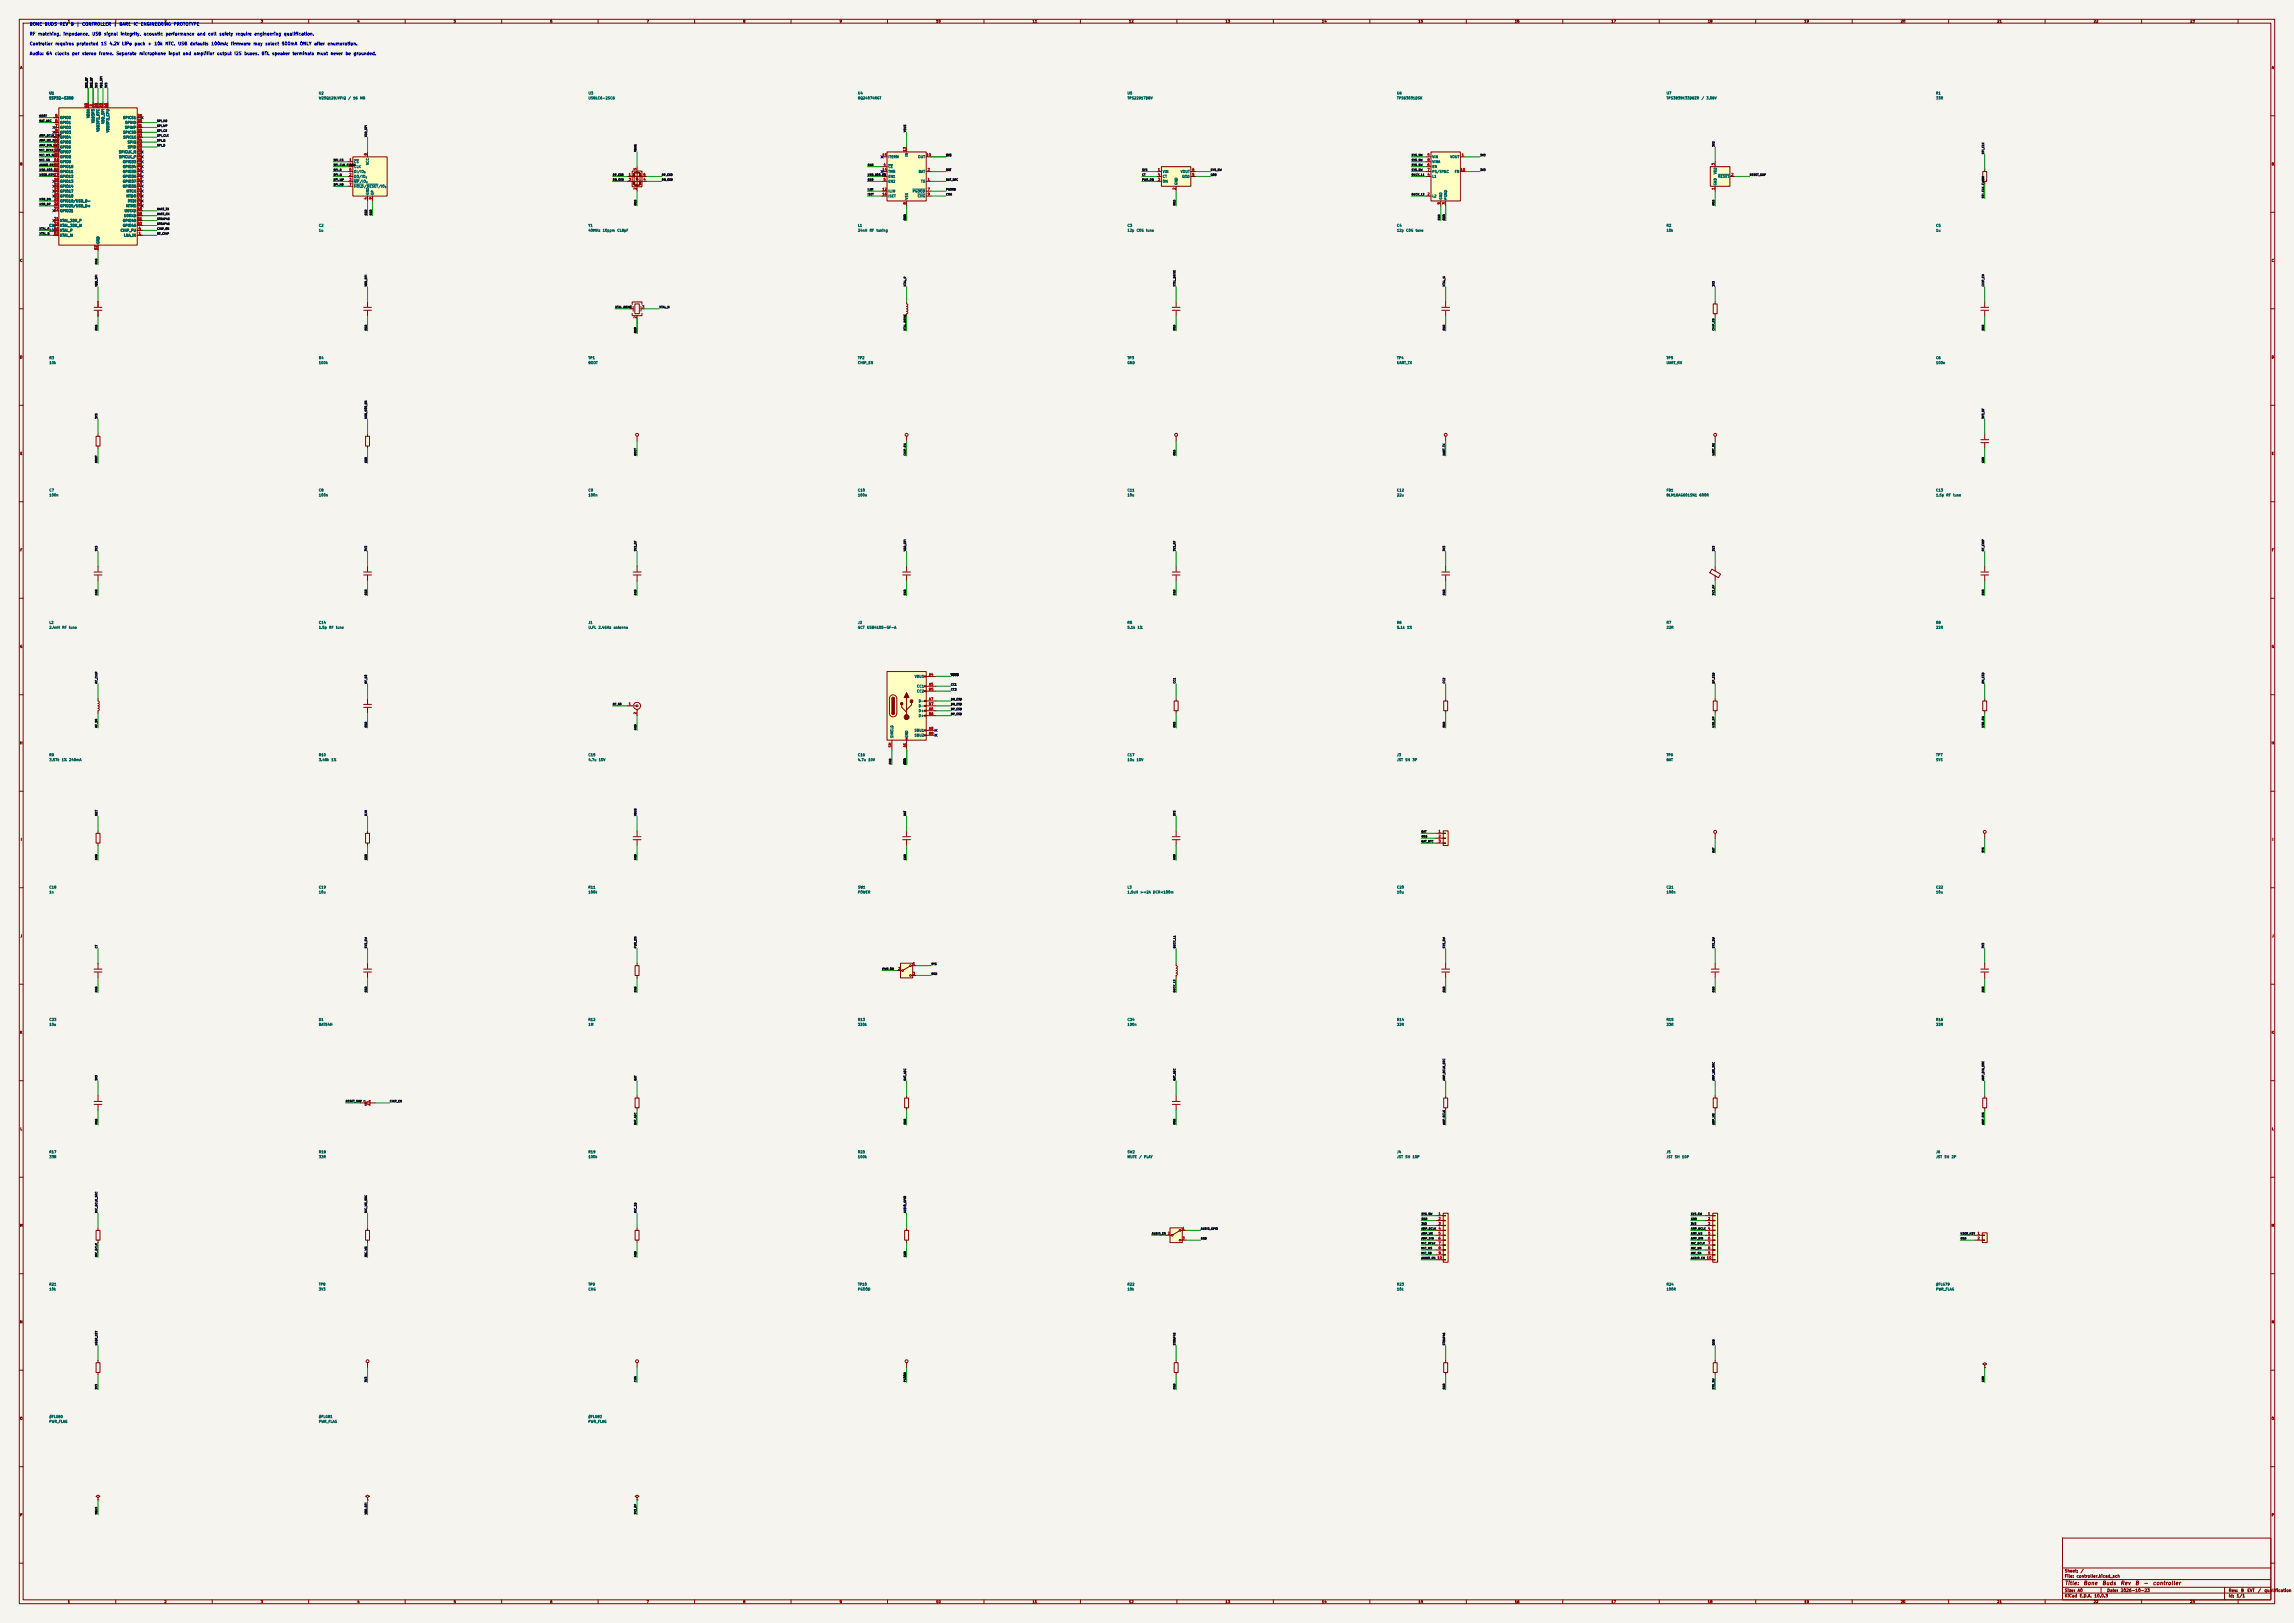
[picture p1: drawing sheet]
<svg xmlns="http://www.w3.org/2000/svg" width="1189mm" height="841mm" viewBox="0 0 1189 841" stroke-linecap="round" stroke-linejoin="round" font-family="sans-serif">
<defs><g id="words">
<g font-size="2" fill="#840000">
<text x="1070" y="822">Title:</text>
<text x="1080" y="822">Bone</text>
<text x="1089" y="822">Buds</text>
<text x="1099" y="822">Rev</text>
<text x="1106" y="822">B</text>
<text x="1111" y="822">-</text>
<text x="1116" y="822">controller</text>
</g>
<g font-size="1.6" fill="#0000c2">
<text x="15" y="14">BONE BUDS REV B | CONTROLLER | BARE IC ENGINEERING PROTOTYPE</text>
<text x="15" y="19">RF matching, impedance, USB signal integrity, acoustic performance and cell safety require engineering qualification.</text>
<text x="15" y="24">Controller requires protected 1S 4.2V LiPo pack + 10k NTC. USB defaults 100mA; firmware may select 500mA ONLY after enumeration.</text>
<text x="15" y="29">Audio: 64 clocks per stereo frame. Separate microphone input and amplifier output I2S buses. BTL speaker terminals must never be grounded.</text>
</g>
<g font-size="1.5" fill="#840000">
<text x="1070" y="815">Sheet:</text>
<text x="1078" y="815">/</text>
<text x="1070" y="818">File:</text>
<text x="1076" y="818">controller.kicad_sch</text>
<text x="1070" y="825">Size:</text>
<text x="1077" y="825">A0</text>
<text x="1092" y="825">Date:</text>
<text x="1099" y="825">2026-10-23</text>
<text x="1155" y="825">Rev:</text>
<text x="1161" y="825">B</text>
<text x="1165" y="825">EVT</text>
<text x="1170" y="825">/</text>
<text x="1173" y="825">qualification</text>
<text x="1070" y="828">KiCad</text>
<text x="1078" y="828">E.D.A.</text>
<text x="1085" y="828">10.0.3</text>
<text x="1155" y="828">Id:</text>
<text x="1159" y="828">1/1</text>
</g>
<g font-size="1.3" fill="#840000">
<text x="35" y="12">1</text>
<text x="85" y="12">2</text>
<text x="135" y="12">3</text>
<text x="185" y="12">4</text>
<text x="235" y="12">5</text>
<text x="285" y="12">6</text>
<text x="335" y="12">7</text>
<text x="385" y="12">8</text>
<text x="435" y="12">9</text>
<text x="485" y="12">10</text>
<text x="535" y="12">11</text>
<text x="585" y="12">12</text>
<text x="635" y="12">13</text>
<text x="685" y="12">14</text>
<text x="735" y="12">15</text>
<text x="785" y="12">16</text>
<text x="835" y="12">17</text>
<text x="885" y="12">18</text>
<text x="935" y="12">19</text>
<text x="985" y="12">20</text>
<text x="1035" y="12">21</text>
<text x="1085" y="12">22</text>
<text x="1135" y="12">23</text>
<text x="10" y="36">A</text>
<text x="1177" y="36">A</text>
<text x="10" y="86">B</text>
<text x="1177" y="86">B</text>
<text x="10" y="136">C</text>
<text x="1177" y="136">C</text>
<text x="10" y="186">D</text>
<text x="1177" y="186">D</text>
<text x="10" y="236">E</text>
<text x="1177" y="236">E</text>
<text x="10" y="286">F</text>
<text x="1177" y="286">F</text>
<text x="10" y="336">G</text>
<text x="1177" y="336">G</text>
<text x="10" y="386">H</text>
<text x="1177" y="386">H</text>
<text x="11" y="436">I</text>
<text x="1178" y="436">I</text>
<text x="10" y="486">J</text>
<text x="1177" y="486">J</text>
<text x="10" y="536">K</text>
<text x="1177" y="536">K</text>
<text x="10" y="586">L</text>
<text x="1177" y="586">L</text>
<text x="10" y="636">M</text>
<text x="1177" y="636">M</text>
<text x="10" y="686">N</text>
<text x="1177" y="686">N</text>
<text x="10" y="736">O</text>
<text x="1177" y="736">O</text>
<text x="10" y="786">P</text>
<text x="1177" y="786">P</text>
<text x="35" y="831">1</text>
<text x="85" y="831">2</text>
<text x="135" y="831">3</text>
<text x="185" y="831">4</text>
<text x="235" y="831">5</text>
<text x="285" y="831">6</text>
<text x="335" y="831">7</text>
<text x="385" y="831">8</text>
<text x="435" y="831">9</text>
<text x="485" y="831">10</text>
<text x="535" y="831">11</text>
<text x="585" y="831">12</text>
<text x="635" y="831">13</text>
<text x="685" y="831">14</text>
<text x="735" y="831">15</text>
<text x="785" y="831">16</text>
<text x="835" y="831">17</text>
<text x="885" y="831">18</text>
<text x="935" y="831">19</text>
<text x="985" y="831">20</text>
<text x="1035" y="831">21</text>
<text x="1085" y="831">22</text>
<text x="1135" y="831">23</text>
</g>
<g font-size="1.3" fill="#006464">
<text x="25" y="49">U1</text>
<text x="25" y="52">ESP32-S3R8</text>
<text x="165" y="49">U2</text>
<text x="165" y="52">W25Q128JVPIQ</text>
<text x="180" y="52">/</text>
<text x="183" y="52">16</text>
<text x="186" y="52">MB</text>
<text x="305" y="52">USBLC6-2SC6</text>
<text x="305" y="49">U3</text>
<text x="445" y="49">U4</text>
<text x="445" y="52">BQ24074RGT</text>
<text x="584" y="49">U5</text>
<text x="584" y="52">TPS22917DBV</text>
<text x="724" y="52">TPS63031DSK</text>
<text x="724" y="49">U6</text>
<text x="864" y="49">U7</text>
<text x="864" y="52">TPS3839K33DBZR</text>
<text x="882" y="52">/</text>
<text x="884" y="52">3.08V</text>
<text x="1003" y="49">R1</text>
<text x="1003" y="52">33R</text>
<text x="31" y="62">GPIO0</text>
<text x="31" y="64">GPIO1</text>
<text x="47" y="61" transform="rotate(-90 47 61)">VDDA</text>
<text x="49" y="64" transform="rotate(-90 49 64)">VDD3P3</text>
<text x="54" y="64" transform="rotate(-90 54 64)">VDD_SPI</text>
<text x="64" y="62">SPICS1</text>
<text x="65" y="64">SPIHD</text>
<text x="31" y="67">GPIO2</text>
<text x="31" y="70">GPIO3</text>
<text x="52" y="68" transform="rotate(-90 52 68)">VDD3P3_RTC</text>
<text x="57" y="69" transform="rotate(-90 57 69)">VDD3P3_CPU</text>
<text x="64" y="70">SPICS0</text>
<text x="65" y="67">SPIWP</text>
<text x="31" y="72">GPIO4</text>
<text x="31" y="75">GPIO5</text>
<text x="31" y="77">GPIO6</text>
<text x="64" y="72">SPICLK</text>
<text x="66" y="75">SPIQ</text>
<text x="66" y="77">SPID</text>
<text x="31" y="80">GPIO7</text>
<text x="31" y="82">GPIO8</text>
<text x="61" y="80">SPICLK_N</text>
<text x="62" y="82">SPICLK_P</text>
<text x="460" y="82">ITERM</text>
<text x="471" y="81" transform="rotate(-90 471 81)">IN</text>
<text x="476" y="82">OUT</text>
<text x="742" y="82">VIN</text>
<text x="751" y="82">VOUT</text>
<text x="31" y="85">GPIO9</text>
<text x="31" y="87">GPIO10</text>
<text x="31" y="90">GPIO11</text>
<text x="64" y="85">GPIO33</text>
<text x="64" y="87">GPIO34</text>
<text x="64" y="90">GPIO35</text>
<text x="183" y="85">CS</text>
<text x="183" y="90">DI/IO</text>
<text x="183" y="87">CLK</text>
<text x="191" y="86" transform="rotate(-90 191 86)">VCC</text>
<text x="460" y="87">CE</text>
<text x="460" y="90">TMR</text>
<text x="476" y="90">BAT</text>
<text x="602" y="90">VIN</text>
<text x="612" y="90">VOUT</text>
<text x="742" y="87">EN</text>
<text x="742" y="90">PS/SYNC</text>
<text x="742" y="85">VINA</text>
<text x="754" y="90">FB</text>
<text x="31" y="92">GPIO12</text>
<text x="31" y="95">GPIO13</text>
<text x="64" y="92">GPIO36</text>
<text x="64" y="95">GPIO37</text>
<text x="183" y="92">DO/IO</text>
<text x="183" y="95">WP/IO</text>
<text x="460" y="95">EN2</text>
<text x="460" y="92">EN1</text>
<text x="477" y="95">TS</text>
<text x="602" y="95">ON</text>
<text x="602" y="92">CT</text>
<text x="613" y="92">QOD</text>
<text x="742" y="92">L1</text>
<text x="890" y="90" transform="rotate(-90 890 90)">VDD</text>
<text x="890" y="92">RESET</text>
<text x="31" y="97">GPIO14</text>
<text x="31" y="100">GPIO17</text>
<text x="64" y="97">GPIO38</text>
<text x="65" y="100">MTCK</text>
<text x="183" y="97">HOLD/RESET/IO</text>
<text x="191" y="101" transform="rotate(-90 191 101)">GND</text>
<text x="194" y="101" transform="rotate(-90 194 101)">EP</text>
<text x="460" y="100">ILIM</text>
<text x="473" y="100">PGOOD</text>
<text x="611" y="96" transform="rotate(-90 611 96)">GND</text>
<text x="890" y="96" transform="rotate(-90 890 96)">GND</text>
<text x="31" y="103">GPIO18</text>
<text x="31" y="105">GPIO19/USB_D-</text>
<text x="31" y="108">GPIO20/USB_D+</text>
<text x="65" y="108">MTMS</text>
<text x="65" y="103">MTDO</text>
<text x="66" y="105">MTDI</text>
<text x="460" y="103">ISET</text>
<text x="471" y="104" transform="rotate(-90 471 104)">VSS</text>
<text x="475" y="103">CHG</text>
<text x="742" y="103">L2</text>
<text x="748" y="104" transform="rotate(-90 748 104)">GND</text>
<text x="750" y="104" transform="rotate(-90 750 104)">PGND</text>
<text x="31" y="110">GPIO21</text>
<text x="64" y="113">U0RXD</text>
<text x="64" y="110">U0TXD</text>
<text x="25" y="118">C1</text>
<text x="31" y="115">XTAL_32K_P</text>
<text x="31" y="118">XTAL_32K_N</text>
<text x="64" y="115">GPIO45</text>
<text x="64" y="118">GPIO46</text>
<text x="165" y="118">C2</text>
<text x="305" y="118">Y1</text>
<text x="445" y="118">L1</text>
<text x="584" y="118">C3</text>
<text x="724" y="118">C4</text>
<text x="864" y="118">R2</text>
<text x="1003" y="118">C5</text>
<text x="25" y="120">100n</text>
<text x="31" y="123">XTAL_N</text>
<text x="31" y="120">XTAL_P</text>
<text x="62" y="120">CHIP_PU</text>
<text x="64" y="123">LNA_IN</text>
<text x="165" y="120">1u</text>
<text x="305" y="120">40MHz</text>
<text x="312" y="120">10ppm</text>
<text x="320" y="120">CL8pF</text>
<text x="445" y="120">24nH</text>
<text x="451" y="120">RF</text>
<text x="454" y="120">tuning</text>
<text x="584" y="120">12p</text>
<text x="589" y="120">C0G</text>
<text x="594" y="120">tune</text>
<text x="724" y="120">12p</text>
<text x="729" y="120">C0G</text>
<text x="734" y="120">tune</text>
<text x="864" y="120">10k</text>
<text x="1003" y="120">1u</text>
<text x="52" y="126" transform="rotate(-90 52 126)">GND</text>
<text x="25" y="186">R3</text>
<text x="25" y="189">10k</text>
<text x="165" y="186">R4</text>
<text x="165" y="189">100k</text>
<text x="305" y="186">TP1</text>
<text x="305" y="189">BOOT</text>
<text x="445" y="186">TP2</text>
<text x="445" y="189">CHIP_EN</text>
<text x="584" y="186">TP3</text>
<text x="584" y="189">GND</text>
<text x="724" y="186">TP4</text>
<text x="724" y="189">UART_TX</text>
<text x="864" y="186">TP5</text>
<text x="864" y="189">UART_RX</text>
<text x="1003" y="186">C6</text>
<text x="1003" y="189">100n</text>
<text x="25" y="255">C7</text>
<text x="25" y="258">100n</text>
<text x="165" y="255">C8</text>
<text x="165" y="258">100n</text>
<text x="305" y="255">C9</text>
<text x="305" y="258">100n</text>
<text x="445" y="258">100n</text>
<text x="445" y="255">C10</text>
<text x="584" y="255">C11</text>
<text x="584" y="258">10u</text>
<text x="724" y="255">C12</text>
<text x="724" y="258">22u</text>
<text x="864" y="255">FB1</text>
<text x="864" y="258">BLM18AG601SN1</text>
<text x="881" y="258">600R</text>
<text x="1003" y="258">1.5p</text>
<text x="1003" y="255">C13</text>
<text x="1009" y="258">RF</text>
<text x="1012" y="258">tune</text>
<text x="25" y="324">L2</text>
<text x="165" y="324">C14</text>
<text x="305" y="324">J1</text>
<text x="445" y="324">J2</text>
<text x="584" y="324">R5</text>
<text x="724" y="324">R6</text>
<text x="864" y="324">R7</text>
<text x="1003" y="324">R8</text>
<text x="25" y="326">2.4nH</text>
<text x="32" y="326">RF</text>
<text x="36" y="326">tune</text>
<text x="165" y="326">1.5p</text>
<text x="170" y="326">RF</text>
<text x="174" y="326">tune</text>
<text x="305" y="326">U.FL</text>
<text x="310" y="326">2.4GHz</text>
<text x="318" y="326">antenna</text>
<text x="445" y="326">GCT</text>
<text x="449" y="326">USB4105-GF-A</text>
<text x="584" y="326">5.1k</text>
<text x="589" y="326">1%</text>
<text x="724" y="326">5.1k</text>
<text x="729" y="326">1%</text>
<text x="864" y="326">22R</text>
<text x="1003" y="326">22R</text>
<text x="474" y="351">VBUS</text>
<text x="475" y="357">CC1</text>
<text x="475" y="359">CC2</text>
<text x="476" y="364">D-</text>
<text x="476" y="369">D+</text>
<text x="476" y="372">D+</text>
<text x="476" y="367">D-</text>
<text x="463" y="383" transform="rotate(-90 463 383)">SHIELD</text>
<text x="471" y="383" transform="rotate(-90 471 383)">GND</text>
<text x="474" y="379">SBU1</text>
<text x="474" y="382">SBU2</text>
<text x="25" y="392">R9</text>
<text x="25" y="395">3.57k</text>
<text x="32" y="395">1%</text>
<text x="36" y="395">249mA</text>
<text x="165" y="395">3.48k</text>
<text x="165" y="392">R10</text>
<text x="172" y="395">1%</text>
<text x="305" y="392">C15</text>
<text x="305" y="395">4.7u</text>
<text x="310" y="395">10V</text>
<text x="445" y="392">C16</text>
<text x="445" y="395">4.7u</text>
<text x="450" y="395">10V</text>
<text x="584" y="392">C17</text>
<text x="584" y="395">10u</text>
<text x="589" y="395">10V</text>
<text x="724" y="392">J3</text>
<text x="724" y="395">JST</text>
<text x="728" y="395">SH</text>
<text x="732" y="395">3P</text>
<text x="864" y="392">TP6</text>
<text x="864" y="395">BAT</text>
<text x="1003" y="392">TP7</text>
<text x="1003" y="395">SYS</text>
<text x="25" y="461">C18</text>
<text x="165" y="461">C19</text>
<text x="305" y="461">R11</text>
<text x="445" y="461">SW1</text>
<text x="584" y="461">L3</text>
<text x="724" y="461">C20</text>
<text x="864" y="461">C21</text>
<text x="1003" y="461">C22</text>
<text x="25" y="463">1n</text>
<text x="165" y="463">10u</text>
<text x="305" y="463">100k</text>
<text x="445" y="463">POWER</text>
<text x="584" y="463">1.5uH</text>
<text x="591" y="463">&gt;=2A</text>
<text x="597" y="463">DCR&lt;100m</text>
<text x="724" y="463">10u</text>
<text x="864" y="463">100n</text>
<text x="1003" y="463">10u</text>
<text x="25" y="529">C23</text>
<text x="25" y="532">10u</text>
<text x="165" y="529">D1</text>
<text x="165" y="532">BAT54H</text>
<text x="305" y="532">1M</text>
<text x="305" y="529">R12</text>
<text x="445" y="529">R13</text>
<text x="445" y="532">330k</text>
<text x="584" y="532">100n</text>
<text x="584" y="529">C24</text>
<text x="724" y="529">R14</text>
<text x="724" y="532">33R</text>
<text x="864" y="529">R15</text>
<text x="864" y="532">33R</text>
<text x="1003" y="529">R16</text>
<text x="1003" y="532">33R</text>
<text x="25" y="598">R17</text>
<text x="165" y="598">R18</text>
<text x="305" y="598">R19</text>
<text x="445" y="598">R20</text>
<text x="584" y="598">SW2</text>
<text x="724" y="598">J4</text>
<text x="864" y="598">J5</text>
<text x="1003" y="598">J6</text>
<text x="25" y="600">33R</text>
<text x="165" y="600">33R</text>
<text x="305" y="600">100k</text>
<text x="445" y="600">100k</text>
<text x="584" y="600">MUTE</text>
<text x="590" y="600">/</text>
<text x="593" y="600">PLAY</text>
<text x="724" y="600">JST</text>
<text x="728" y="600">SH</text>
<text x="732" y="600">10P</text>
<text x="864" y="600">JST</text>
<text x="868" y="600">SH</text>
<text x="872" y="600">10P</text>
<text x="1003" y="600">JST</text>
<text x="1008" y="600">SH</text>
<text x="1011" y="600">2P</text>
<text x="25" y="669">10k</text>
<text x="25" y="666">R21</text>
<text x="165" y="666">TP8</text>
<text x="165" y="669">3V3</text>
<text x="305" y="666">TP9</text>
<text x="305" y="669">CHG</text>
<text x="445" y="666">TP10</text>
<text x="445" y="669">PGOOD</text>
<text x="584" y="669">10k</text>
<text x="584" y="666">R22</text>
<text x="724" y="669">10k</text>
<text x="724" y="666">R23</text>
<text x="864" y="669">100R</text>
<text x="864" y="666">R24</text>
<text x="1003" y="666">#FLG79</text>
<text x="1003" y="669">PWR_FLAG</text>
<text x="25" y="735">#FLG80</text>
<text x="25" y="738">PWR_FLAG</text>
<text x="165" y="735">#FLG81</text>
<text x="165" y="738">PWR_FLAG</text>
<text x="305" y="735">#FLG82</text>
<text x="305" y="738">PWR_FLAG</text>
</g>
<g font-size="1.3" fill="#a90000">
<text x="46" y="56" transform="rotate(-90 46 56)">55</text>
<text x="48" y="55" transform="rotate(-90 48 55)">2</text>
<text x="51" y="56" transform="rotate(-90 51 56)">20</text>
<text x="53" y="56" transform="rotate(-90 53 56)">29</text>
<text x="56" y="56" transform="rotate(-90 56 56)">46</text>
<text x="29" y="61">5</text>
<text x="29" y="63">6</text>
<text x="71" y="61">28</text>
<text x="71" y="63">30</text>
<text x="29" y="66">7</text>
<text x="29" y="69">8</text>
<text x="29" y="71">9</text>
<text x="71" y="66">31</text>
<text x="71" y="69">32</text>
<text x="71" y="71">33</text>
<text x="28" y="74">10</text>
<text x="28" y="76">11</text>
<text x="71" y="74">34</text>
<text x="71" y="76">35</text>
<text x="28" y="79">12</text>
<text x="28" y="81">13</text>
<text x="28" y="84">14</text>
<text x="71" y="79">36</text>
<text x="71" y="81">37</text>
<text x="71" y="84">38</text>
<text x="181" y="84">1</text>
<text x="190" y="81" transform="rotate(-90 190 81)">8</text>
<text x="457" y="81">15</text>
<text x="470" y="79" transform="rotate(-90 470 79)">13</text>
<text x="480" y="81">10</text>
<text x="740" y="81">5</text>
<text x="740" y="84">8</text>
<text x="757" y="81">1</text>
<text x="28" y="86">15</text>
<text x="28" y="89">16</text>
<text x="71" y="86">39</text>
<text x="71" y="89">40</text>
<text x="181" y="89">5</text>
<text x="181" y="86">6</text>
<text x="330" y="88" transform="rotate(-90 330 88)">5</text>
<text x="457" y="89">14</text>
<text x="458" y="86">4</text>
<text x="481" y="89">2</text>
<text x="600" y="89">1</text>
<text x="618" y="89">6</text>
<text x="740" y="86">6</text>
<text x="740" y="89">7</text>
<text x="757" y="89">10</text>
<text x="889" y="86" transform="rotate(-90 889 86)">3</text>
<text x="28" y="91">17</text>
<text x="28" y="94">18</text>
<text x="71" y="91">41</text>
<text x="71" y="94">42</text>
<text x="181" y="91">2</text>
<text x="181" y="94">3</text>
<text x="326" y="91">1</text>
<text x="326" y="94">3</text>
<text x="333" y="94">4</text>
<text x="333" y="91">6</text>
<text x="458" y="94">5</text>
<text x="458" y="91">6</text>
<text x="481" y="94">1</text>
<text x="600" y="94">3</text>
<text x="600" y="91">4</text>
<text x="618" y="91">5</text>
<text x="740" y="91">4</text>
<text x="897" y="91">2</text>
<text x="28" y="96">19</text>
<text x="28" y="99">23</text>
<text x="28" y="102">24</text>
<text x="71" y="102">45</text>
<text x="71" y="96">43</text>
<text x="71" y="99">44</text>
<text x="181" y="96">7</text>
<text x="330" y="98" transform="rotate(-90 330 98)">2</text>
<text x="457" y="99">12</text>
<text x="457" y="102">16</text>
<text x="481" y="99">7</text>
<text x="481" y="102">9</text>
<text x="610" y="98" transform="rotate(-90 610 98)">2</text>
<text x="740" y="102">2</text>
<text x="889" y="98" transform="rotate(-90 889 98)">1</text>
<text x="28" y="104">25</text>
<text x="28" y="107">26</text>
<text x="71" y="104">47</text>
<text x="71" y="107">48</text>
<text x="190" y="104" transform="rotate(-90 190 104)">4</text>
<text x="193" y="104" transform="rotate(-90 193 104)">9</text>
<text x="470" y="106" transform="rotate(-90 470 106)">8</text>
<text x="747" y="106" transform="rotate(-90 747 106)">9</text>
<text x="749" y="106" transform="rotate(-90 749 106)">3</text>
<text x="28" y="109">27</text>
<text x="71" y="109">49</text>
<text x="71" y="112">50</text>
<text x="28" y="114">21</text>
<text x="28" y="117">22</text>
<text x="28" y="119">54</text>
<text x="71" y="114">51</text>
<text x="71" y="117">52</text>
<text x="72" y="119">4</text>
<text x="28" y="122">53</text>
<text x="72" y="122">1</text>
<text x="51" y="130" transform="rotate(-90 51 130)">57</text>
<text x="326" y="160">1</text>
<text x="333" y="160">3</text>
<text x="330" y="165" transform="rotate(-90 330 165)">2</text>
<text x="481" y="350">A4</text>
<text x="481" y="358">B5</text>
<text x="481" y="356">A5</text>
<text x="326" y="366">1</text>
<text x="481" y="366">B7</text>
<text x="481" y="363">A7</text>
<text x="330" y="370" transform="rotate(-90 330 370)">2</text>
<text x="481" y="371">B6</text>
<text x="481" y="368">A6</text>
<text x="481" y="381">B8</text>
<text x="481" y="378">A8</text>
<text x="462" y="387" transform="rotate(-90 462 387)">SH</text>
<text x="470" y="387" transform="rotate(-90 470 387)">A1</text>
<text x="745" y="432">1</text>
<text x="745" y="434">2</text>
<text x="745" y="437">3</text>
<text x="465" y="503">2</text>
<text x="473" y="500">1</text>
<text x="473" y="505">3</text>
<text x="745" y="630">1</text>
<text x="885" y="630">1</text>
<text x="745" y="632">2</text>
<text x="745" y="635">3</text>
<text x="885" y="632">2</text>
<text x="885" y="635">3</text>
<text x="605" y="640">2</text>
<text x="613" y="638">1</text>
<text x="745" y="638">4</text>
<text x="745" y="640">5</text>
<text x="885" y="638">4</text>
<text x="885" y="640">5</text>
<text x="1025" y="640">1</text>
<text x="613" y="643">3</text>
<text x="745" y="643">6</text>
<text x="745" y="645">7</text>
<text x="745" y="648">8</text>
<text x="885" y="643">6</text>
<text x="885" y="645">7</text>
<text x="885" y="648">8</text>
<text x="1025" y="643">2</text>
<text x="745" y="653">10</text>
<text x="745" y="650">9</text>
<text x="885" y="653">10</text>
<text x="885" y="650">9</text>
</g>
<g font-size="1" fill="#0f0f0f">
<text x="46" y="46" transform="rotate(-90 46 46)">3V3_RF</text>
<text x="48" y="46" transform="rotate(-90 48 46)">3V3_RF</text>
<text x="51" y="46" transform="rotate(-90 51 46)">3V3</text>
<text x="53" y="46" transform="rotate(-90 53 46)">VDD_SPI</text>
<text x="56" y="46" transform="rotate(-90 56 46)">3V3</text>
<text x="20" y="61">BOOT</text>
<text x="20" y="63">BAT_ADC</text>
<text x="81" y="63">SPI_HD</text>
<text x="81" y="66">SPI_WP</text>
<text x="20" y="71">AMP_BCLK_SRC</text>
<text x="81" y="68">SPI_CS</text>
<text x="81" y="71">SPI_CLK</text>
<text x="190" y="71" transform="rotate(-90 190 71)">VDD_SPI</text>
<text x="470" y="69" transform="rotate(-90 470 69)">VBUS</text>
<text x="20" y="74">AMP_WS_SRC</text>
<text x="20" y="76">AMP_DIN_SRC</text>
<text x="81" y="74">SPI_Q</text>
<text x="81" y="76">SPI_D</text>
<text x="889" y="76" transform="rotate(-90 889 76)">3V3</text>
<text x="20" y="84">MIC_SD</text>
<text x="20" y="79">MIC_BCLK_SRC</text>
<text x="20" y="81">MIC_WS_SRC</text>
<text x="173" y="84">SPI_CS</text>
<text x="330" y="79" transform="rotate(-90 330 79)">VBUS</text>
<text x="490" y="81">SYS</text>
<text x="732" y="84">SYS_SW</text>
<text x="732" y="81">SYS_SW</text>
<text x="767" y="81">3V3</text>
<text x="1029" y="80" transform="rotate(-90 1029 80)">SPI_CLK</text>
<text x="20" y="86">AUDIO_GPIO</text>
<text x="20" y="89">USB_500_EN</text>
<text x="173" y="89">SPI_D</text>
<text x="173" y="86">SPI_CLK_FLASH</text>
<text x="450" y="86">GND</text>
<text x="490" y="89">BAT</text>
<text x="592" y="89">SYS</text>
<text x="627" y="89">SYS_SW</text>
<text x="732" y="89">SYS_SW</text>
<text x="732" y="86">SYS_SW</text>
<text x="767" y="89">3V3</text>
<text x="20" y="91">USER_KEY</text>
<text x="173" y="91">SPI_Q</text>
<text x="173" y="94">SPI_WP</text>
<text x="317" y="91">DP_ESD</text>
<text x="317" y="94">DN_ESD</text>
<text x="343" y="94">DN_ESD</text>
<text x="343" y="91">DP_ESD</text>
<text x="450" y="94">GND</text>
<text x="450" y="91">USB_500_EN</text>
<text x="490" y="94">BAT_NTC</text>
<text x="592" y="91">CT</text>
<text x="592" y="94">PWR_ON</text>
<text x="627" y="91">QOD</text>
<text x="732" y="91">BUCK_L1</text>
<text x="907" y="91">RESET_SUP</text>
<text x="173" y="96">SPI_HD</text>
<text x="450" y="99">ILIM</text>
<text x="450" y="102">ISET</text>
<text x="490" y="99">PGOOD</text>
<text x="490" y="102">CHG</text>
<text x="732" y="102">BUCK_L2</text>
<text x="20" y="104">USB_DN</text>
<text x="20" y="107">USB_DP</text>
<text x="330" y="107" transform="rotate(-90 330 107)">GND</text>
<text x="610" y="107" transform="rotate(-90 610 107)">GND</text>
<text x="889" y="107" transform="rotate(-90 889 107)">GND</text>
<text x="1029" y="103" transform="rotate(-90 1029 103)">SPI_CLK_FLASH</text>
<text x="81" y="109">UART_TX</text>
<text x="81" y="112">UART_RX</text>
<text x="190" y="112" transform="rotate(-90 190 112)">GND</text>
<text x="193" y="112" transform="rotate(-90 193 112)">GND</text>
<text x="20" y="119">XTAL_P</text>
<text x="81" y="114">STRAP45</text>
<text x="81" y="119">CHIP_EN</text>
<text x="81" y="117">STRAP46</text>
<text x="470" y="114" transform="rotate(-90 470 114)">GND</text>
<text x="747" y="114" transform="rotate(-90 747 114)">GND</text>
<text x="749" y="114" transform="rotate(-90 749 114)">GND</text>
<text x="20" y="122">XTAL_N</text>
<text x="81" y="122">RF_CHIP</text>
<text x="51" y="137" transform="rotate(-90 51 137)">GND</text>
<text x="51" y="149" transform="rotate(-90 51 149)">VDD_SPI</text>
<text x="190" y="149" transform="rotate(-90 190 149)">VDD_SPI</text>
<text x="470" y="149" transform="rotate(-90 470 149)">XTAL_P</text>
<text x="610" y="149" transform="rotate(-90 610 149)">XTAL_DRIVE</text>
<text x="749" y="149" transform="rotate(-90 749 149)">XTAL_N</text>
<text x="889" y="149" transform="rotate(-90 889 149)">3V3</text>
<text x="1029" y="149" transform="rotate(-90 1029 149)">CHIP_EN</text>
<text x="319" y="160">XTAL_DRIVE</text>
<text x="342" y="160">XTAL_N</text>
<text x="51" y="171" transform="rotate(-90 51 171)">GND</text>
<text x="190" y="171" transform="rotate(-90 190 171)">GND</text>
<text x="330" y="173" transform="rotate(-90 330 173)">GND</text>
<text x="470" y="171" transform="rotate(-90 470 171)">XTAL_DRIVE</text>
<text x="610" y="171" transform="rotate(-90 610 171)">GND</text>
<text x="749" y="171" transform="rotate(-90 749 171)">GND</text>
<text x="889" y="171" transform="rotate(-90 889 171)">CHIP_EN</text>
<text x="1029" y="171" transform="rotate(-90 1029 171)">GND</text>
<text x="51" y="217" transform="rotate(-90 51 217)">3V3</text>
<text x="190" y="217" transform="rotate(-90 190 217)">USB_500_EN</text>
<text x="1029" y="217" transform="rotate(-90 1029 217)">3V3_RF</text>
<text x="330" y="236" transform="rotate(-90 330 236)">BOOT</text>
<text x="470" y="236" transform="rotate(-90 470 236)">CHIP_EN</text>
<text x="610" y="236" transform="rotate(-90 610 236)">GND</text>
<text x="749" y="236" transform="rotate(-90 749 236)">UART_TX</text>
<text x="889" y="236" transform="rotate(-90 889 236)">UART_RX</text>
<text x="51" y="240" transform="rotate(-90 51 240)">BOOT</text>
<text x="190" y="240" transform="rotate(-90 190 240)">GND</text>
<text x="1029" y="240" transform="rotate(-90 1029 240)">GND</text>
<text x="51" y="286" transform="rotate(-90 51 286)">3V3</text>
<text x="190" y="286" transform="rotate(-90 190 286)">3V3</text>
<text x="330" y="286" transform="rotate(-90 330 286)">3V3_RF</text>
<text x="470" y="286" transform="rotate(-90 470 286)">VDD_SPI</text>
<text x="610" y="286" transform="rotate(-90 610 286)">3V3_RF</text>
<text x="749" y="286" transform="rotate(-90 749 286)">3V3</text>
<text x="889" y="286" transform="rotate(-90 889 286)">3V3</text>
<text x="1029" y="286" transform="rotate(-90 1029 286)">RF_CHIP</text>
<text x="51" y="309" transform="rotate(-90 51 309)">GND</text>
<text x="190" y="309" transform="rotate(-90 190 309)">GND</text>
<text x="330" y="309" transform="rotate(-90 330 309)">GND</text>
<text x="470" y="309" transform="rotate(-90 470 309)">GND</text>
<text x="610" y="309" transform="rotate(-90 610 309)">GND</text>
<text x="749" y="309" transform="rotate(-90 749 309)">GND</text>
<text x="889" y="309" transform="rotate(-90 889 309)">3V3_RF</text>
<text x="1029" y="309" transform="rotate(-90 1029 309)">GND</text>
<text x="493" y="350">VBUS</text>
<text x="51" y="354" transform="rotate(-90 51 354)">RF_CHIP</text>
<text x="190" y="354" transform="rotate(-90 190 354)">RF_50</text>
<text x="493" y="356">CC1</text>
<text x="493" y="358">CC2</text>
<text x="610" y="354" transform="rotate(-90 610 354)">CC1</text>
<text x="749" y="354" transform="rotate(-90 749 354)">CC2</text>
<text x="889" y="354" transform="rotate(-90 889 354)">DP_ESD</text>
<text x="1029" y="354" transform="rotate(-90 1029 354)">DN_ESD</text>
<text x="317" y="366">RF_50</text>
<text x="493" y="363">DN_ESD</text>
<text x="493" y="366">DN_ESD</text>
<text x="493" y="368">DP_ESD</text>
<text x="493" y="371">DP_ESD</text>
<text x="51" y="377" transform="rotate(-90 51 377)">RF_50</text>
<text x="190" y="377" transform="rotate(-90 190 377)">GND</text>
<text x="610" y="377" transform="rotate(-90 610 377)">GND</text>
<text x="749" y="377" transform="rotate(-90 749 377)">GND</text>
<text x="889" y="377" transform="rotate(-90 889 377)">USB_DP</text>
<text x="1029" y="377" transform="rotate(-90 1029 377)">USB_DN</text>
<text x="330" y="378" transform="rotate(-90 330 378)">GND</text>
<text x="462" y="396" transform="rotate(-90 462 396)">GND</text>
<text x="470" y="396" transform="rotate(-90 470 396)">GND</text>
<text x="51" y="423" transform="rotate(-90 51 423)">ISET</text>
<text x="190" y="423" transform="rotate(-90 190 423)">ILIM</text>
<text x="330" y="423" transform="rotate(-90 330 423)">VBUS</text>
<text x="470" y="423" transform="rotate(-90 470 423)">BAT</text>
<text x="610" y="423" transform="rotate(-90 610 423)">SYS</text>
<text x="737" y="432">BAT</text>
<text x="737" y="434">GND</text>
<text x="737" y="437">BAT_NTC</text>
<text x="889" y="442" transform="rotate(-90 889 442)">BAT</text>
<text x="1029" y="442" transform="rotate(-90 1029 442)">SYS</text>
<text x="51" y="446" transform="rotate(-90 51 446)">GND</text>
<text x="190" y="446" transform="rotate(-90 190 446)">GND</text>
<text x="330" y="446" transform="rotate(-90 330 446)">GND</text>
<text x="470" y="446" transform="rotate(-90 470 446)">GND</text>
<text x="610" y="446" transform="rotate(-90 610 446)">GND</text>
<text x="51" y="491" transform="rotate(-90 51 491)">CT</text>
<text x="190" y="491" transform="rotate(-90 190 491)">SYS_SW</text>
<text x="330" y="491" transform="rotate(-90 330 491)">PWR_ON</text>
<text x="610" y="491" transform="rotate(-90 610 491)">BUCK_L1</text>
<text x="749" y="491" transform="rotate(-90 749 491)">SYS_SW</text>
<text x="889" y="491" transform="rotate(-90 889 491)">SYS_SW</text>
<text x="1029" y="491" transform="rotate(-90 1029 491)">3V3</text>
<text x="457" y="503">PWR_ON</text>
<text x="483" y="500">SYS</text>
<text x="483" y="505">GND</text>
<text x="51" y="514" transform="rotate(-90 51 514)">GND</text>
<text x="190" y="514" transform="rotate(-90 190 514)">GND</text>
<text x="330" y="514" transform="rotate(-90 330 514)">GND</text>
<text x="610" y="514" transform="rotate(-90 610 514)">BUCK_L2</text>
<text x="749" y="514" transform="rotate(-90 749 514)">GND</text>
<text x="889" y="514" transform="rotate(-90 889 514)">GND</text>
<text x="1029" y="514" transform="rotate(-90 1029 514)">GND</text>
<text x="51" y="560" transform="rotate(-90 51 560)">3V3</text>
<text x="330" y="560" transform="rotate(-90 330 560)">BAT</text>
<text x="470" y="560" transform="rotate(-90 470 560)">BAT_ADC</text>
<text x="610" y="560" transform="rotate(-90 610 560)">BAT_ADC</text>
<text x="749" y="560" transform="rotate(-90 749 560)">AMP_BCLK_SRC</text>
<text x="889" y="560" transform="rotate(-90 889 560)">AMP_WS_SRC</text>
<text x="1029" y="560" transform="rotate(-90 1029 560)">AMP_DIN_SRC</text>
<text x="179" y="571">RESET_SUP</text>
<text x="202" y="571">CHIP_EN</text>
<text x="51" y="583" transform="rotate(-90 51 583)">GND</text>
<text x="330" y="583" transform="rotate(-90 330 583)">BAT_ADC</text>
<text x="470" y="583" transform="rotate(-90 470 583)">GND</text>
<text x="610" y="583" transform="rotate(-90 610 583)">GND</text>
<text x="749" y="583" transform="rotate(-90 749 583)">AMP_BCLK</text>
<text x="889" y="583" transform="rotate(-90 889 583)">AMP_WS</text>
<text x="1029" y="583" transform="rotate(-90 1029 583)">AMP_DIN</text>
<text x="51" y="629" transform="rotate(-90 51 629)">MIC_BCLK_SRC</text>
<text x="190" y="629" transform="rotate(-90 190 629)">MIC_WS_SRC</text>
<text x="330" y="629" transform="rotate(-90 330 629)">MIC_SD</text>
<text x="470" y="629" transform="rotate(-90 470 629)">AUDIO_GPIO</text>
<text x="737" y="630">SYS_SW</text>
<text x="876" y="630">SYS_SW</text>
<text x="737" y="632">GND</text>
<text x="737" y="635">3V3</text>
<text x="876" y="632">GND</text>
<text x="876" y="635">3V3</text>
<text x="597" y="640">AUDIO_EN</text>
<text x="622" y="637">AUDIO_GPIO</text>
<text x="737" y="637">AMP_BCLK</text>
<text x="737" y="640">AMP_WS</text>
<text x="876" y="637">AMP_BCLK</text>
<text x="876" y="640">AMP_WS</text>
<text x="1016" y="640">USER_KEY</text>
<text x="622" y="643">GND</text>
<text x="737" y="643">AMP_DIN</text>
<text x="737" y="645">MIC_BCLK</text>
<text x="737" y="648">MIC_WS</text>
<text x="876" y="643">AMP_DIN</text>
<text x="876" y="645">MIC_BCLK</text>
<text x="876" y="648">MIC_WS</text>
<text x="1016" y="643">GND</text>
<text x="51" y="652" transform="rotate(-90 51 652)">MIC_BCLK</text>
<text x="190" y="652" transform="rotate(-90 190 652)">MIC_WS</text>
<text x="330" y="652" transform="rotate(-90 330 652)">GND</text>
<text x="470" y="652" transform="rotate(-90 470 652)">GND</text>
<text x="737" y="650">MIC_SD</text>
<text x="737" y="653">AUDIO_EN</text>
<text x="876" y="653">AUDIO_EN</text>
<text x="876" y="650">MIC_SD</text>
<text x="51" y="697" transform="rotate(-90 51 697)">USER_KEY</text>
<text x="610" y="697" transform="rotate(-90 610 697)">STRAP45</text>
<text x="749" y="697" transform="rotate(-90 749 697)">STRAP46</text>
<text x="889" y="697" transform="rotate(-90 889 697)">QOD</text>
<text x="190" y="716" transform="rotate(-90 190 716)">3V3</text>
<text x="330" y="716" transform="rotate(-90 330 716)">CHG</text>
<text x="470" y="716" transform="rotate(-90 470 716)">PGOOD</text>
<text x="1029" y="716" transform="rotate(-90 1029 716)">GND</text>
<text x="51" y="720" transform="rotate(-90 51 720)">3V3</text>
<text x="610" y="720" transform="rotate(-90 610 720)">GND</text>
<text x="749" y="720" transform="rotate(-90 749 720)">GND</text>
<text x="889" y="720" transform="rotate(-90 889 720)">SYS_SW</text>
<text x="51" y="785" transform="rotate(-90 51 785)">VBUS</text>
<text x="190" y="785" transform="rotate(-90 190 785)">VDD_SPI</text>
<text x="330" y="785" transform="rotate(-90 330 785)">3V3_RF</text>
</g>
<g font-size=".8" fill="#006464">
<text x="189" y="90">0</text>
<text x="189" y="92">1</text>
<text x="190" y="95">2</text>
<text x="200" y="98">3</text>
</g>
</g></defs>
<path d="M0 0h1189v841h-1189z" fill="#f5f4ef" stroke="#f5f4ef" stroke-width=".52"/>
<g fill="none" stroke="#840000" stroke-width=".52">
<path d="M10 10h1169v821h-1169zM12 12h1165v817h-1165zM60 10v2M110 10v2M160 10v2M210 10v2M260 10v2M310 10v2M360 10v2M410 10v2M460 10v2M510 10v2"/>
<path d="M560 10v2M610 10v2M660 10v2M710 10v2M760 10v2M810 10v2M860 10v2M910 10v2M960 10v2M1010 10v2M1060 10v2M1110 10v2"/>
<path d="M1160 10v2M10 60h2M1177 60h2M10 110h2M1177 110h2M10 160h2M1177 160h2M10 210h2M1177 210h2M889 226v3M10 260h2M1177 260h2"/>
<path d="M10 310h2M1177 310h2M10 360h2M1177 360h2M10 410h2M1177 410h2M10 460h2M1177 460h2M10 510h2M1177 510h2M10 560h2M1177 560h2"/>
<path d="M10 610h2M1177 610h2M10 660h2M1177 660h2M10 710h2M1177 710h2M10 760h2M1177 760h2M1069 797h108v32h-108zM10 810h2M1069 818h108M1069 812h108"/>
<path d="M1177 810h2M60 829v2M110 829v2M160 829v2M210 829v2M260 829v2M310 829v2M360 829v2M410 829v2M460 829v2M510 829v2M560 829v2"/>
<path d="M610 829v2M660 829v2M710 829v2M760 829v2M810 829v2M860 829v2M910 829v2M960 829v2M1010 829v2M1060 829v2M1069 825h108M1069 822h108"/>
<path d="M1089 822v3M1110 829v2M1153 822v7M1160 829v2"/>
<circle cx="889" cy="225" r=".8"/>
</g>
<path d="M460 348h20v36h-20z" fill="#ffffc2"/>
<g fill="none" stroke="#840000" stroke-width=".52">
<path d="M328 158v-2h5v2M328 159v2M329 157h2v6h-2zM332 159v2M326 160h2M328 162v2h5v-2M330 164v1M332 160h2M330 226v3M749 226v3M328 296h4M328 298h4"/>
<path d="M330 293v3M330 298v3M1027 296h4M1027 298h4M1029 293v3M1029 298v3M460 348h20v36h-20zM479 350h1v1h-1zM479 355h1v1h-1zM479 358h1h-1zM480 351h5M480 356h5"/>
<path d="M480 358h5M462 361l2-1 1 2v8l-2 1h-1l-1-1v-8zM462 362l1-1 1 1M462 370h1h1M467 365v2l3 2M470 361v11M472 364v1l-2 3M479 363h1h-1zM479 366h1h-1zM479 368h1v1h-1zM479 371h1h-1zM479 378h1v1h-1z"/>
<path d="M480 368h5M480 363h5M480 378h5M480 371h5M480 366h5M462 384v5M470 383v1zM470 384v5M479 381h1h-1zM480 381h5M468 434h4M468 435h4"/>
<path d="M470 431v2M470 435v3M1029 432v2M190 499v3M889 499v3M188 502h5M188 504h5M190 504v3M887 502h4M887 504h4M889 504v3M49 571h4"/>
<path d="M49 572h4M51 568v2M51 573v2"/>
<circle cx="330" cy="225" r=".8"/>
<circle cx="749" cy="225" r=".8"/>
<circle cx="1029" cy="431" r=".8"/>
</g>
<g fill="#840000" stroke="#840000" stroke-width=".52">
<path d="M462 362h2v8h-2z"/>
<path d="M462 362h2h-2z"/>
<path d="M462 370h2h-1z"/>
<path d="M470 359l1 2h-2z"/>
<path d="M472 363h1v1h-1z"/>
<circle cx="467" cy="365" r=".6"/>
<circle cx="470" cy="372" r="1.3"/>
</g>
<path d="M886 86h11v11h-11z" fill="#ffffc2"/>
<path d="M886 86h11v11h-11zM889 84v2M889 97v2M897 91h2" fill="none" stroke="#840000" stroke-width=".52"/>
<path d="M891 90h5" fill="none" stroke="#006464" stroke-width=".52"/>
<path d="M328 89h5v8h-5z" fill="#ffffc2"/>
<g fill="#840000" stroke="#840000" stroke-width=".52">
<circle cx="329" cy="91" r=".3"/>
<circle cx="330" cy="89" r=".3"/>
<circle cx="330" cy="96" r=".3"/>
<circle cx="331" cy="89" r=".3"/>
<circle cx="331" cy="96" r=".3"/>
<circle cx="332" cy="94" r=".3"/>
</g>
<g fill="none" stroke="#840000" stroke-width=".52">
<path d="M325 91h10M325 94h10M328 89h5v8h-5zM328 94h1M328 90h1M329 90v1h-1zM329 94v2h-1zM330 89h-1v7h1M330 86v3h1l-1 1v6h1l-1 1v2M330 92l1 1h-1zM331 92l-1 1M331 89h1v7h-1"/>
<path d="M331 94h1M331 90h1M332 90v1h-1zM332 94v2h-1zM748 569h2v5h-2zM749 568v1M749 574v1"/>
</g>
<path d="M183 81h18v21h-18z" fill="#ffffc2"/>
<g fill="none" stroke="#840000" stroke-width=".52">
<path d="M190 79v2M180 84h3M180 91h3M180 94h3M180 89h3M180 86h3M180 97h3M183 81h18v21h-18zM190 102v2M193 102v2M187 571h7M189 571v-1v3h1v-1"/>
<path d="M189 571l3-1v3z"/>
</g>
<path d="M184 83h2M184 93h2M184 95h4M190 95h6" fill="none" stroke="#006464" stroke-width=".52"/>
<path d="M460 79h20v25h-20z" fill="#ffffc2"/>
<g fill="none" stroke="#840000" stroke-width=".52">
<path d="M460 79h20v25h-20zM470 76v3M457 94h3M457 89h3M457 86h3M457 91h3M457 99h3M457 81h3M480 94h3M480 89h3M480 99h3M480 81h3"/>
<path d="M457 102h3M470 104v3M480 102h3M889 432v2"/>
<circle cx="889" cy="431" r=".8"/>
</g>
<path d="M460 85h3M473 98h6M476 100h3" fill="none" stroke="#006464" stroke-width=".52"/>
<path d="M30 56h41v71h-41z" fill="#ffffc2"/>
<g fill="none" stroke="#840000" stroke-width=".52">
<path d="M30 56h41v71h-41zM46 53v3M48 53v3M51 53v3M53 53v3M56 53v3M28 79h2M28 61h2M28 63h2M28 66h2M28 69h2M28 71h2"/>
<path d="M28 74h2M28 76h2M71 79h3M71 61h3M71 63h3M71 66h3M71 69h3M71 71h3M71 74h3M71 76h3M28 81h2M28 84h2"/>
<path d="M28 86h2M28 89h2M28 91h2M28 94h2M28 97h2M28 99h2M71 81h3M71 84h3M71 86h3M71 89h3M71 91h3M71 94h3"/>
<path d="M71 97h3M71 99h3M28 102h2M28 114h2M28 119h2M28 117h2M28 104h2M28 107h2M28 109h2M71 102h3M71 114h3M71 119h3"/>
<path d="M71 117h3M71 104h3M71 107h3M71 109h3M71 112h3M28 122h2M51 127v3M71 122h3M188 159h5M190 156v3M188 161h5M190 161v3"/>
<path d="M189 226h3v5h-3zM190 225v1M190 231v1M1027 228h4M1027 229h4M1029 225v3M1029 230v2M49 296h4M49 298h4M51 293v3M51 298v3M188 296h5"/>
<path d="M188 298h5M190 293v3M190 298v3M1028 363h2v5h-2zM1029 362v1M1029 368v2M608 434h4M608 435h4M610 431v2M610 435v3M749 499v3M747 502h4"/>
<path d="M747 504h4M749 504v3M329 569h2v5h-2zM330 568v1M330 574v1M50 638h2v5h-2zM51 636v2M189 638h3v5h-3zM190 636v2M51 643v1M190 643v1M190 706v3"/>
<circle cx="190" cy="705" r=".8"/>
</g>
<path d="M742 79h15v25h-15z" fill="#ffffc2"/>
<g fill="none" stroke="#840000" stroke-width=".52">
<path d="M742 79h15v25h-15zM739 81h3M739 91h3M739 86h3M739 89h3M739 84h3M757 81h2M757 89h2M739 102h3M747 104v3M749 104v3M49 159h4"/>
<path d="M51 156v3M49 161h4M51 161v3"/>
</g>
<path d="M748 431h3v7h-3z" fill="#ffffc2"/>
<g fill="none" stroke="#840000" stroke-width=".52">
<path d="M325 366h5M328 365l1-1h1h1l1 2v1l-1 1-2-1-1-1M330 368v3M744 432h4M744 434h4M744 437h4M748 431h3v7h-3zM748 432h1zM748 434h1zM748 437h1z"/>
<circle cx="330" cy="366" r=".5"/>
</g>
<path d="M602 86h15v11h-15z" fill="#ffffc2"/>
<g fill="none" stroke="#840000" stroke-width=".52">
<path d="M599 89h3M599 94h3M599 91h3M602 86h15v11h-15zM610 97v2M617 89h3M617 91h3M888 157h2v6h-2zM889 156v1M889 163v1M50 226h2v5h-2zM51 225v1"/>
<path d="M51 231v1M329 638h2v5h-2zM330 636v2M330 643v1"/>
</g>
<path d="M467 499h6v8h-6z" fill="#ffffc2"/>
<g fill="none" stroke="#840000" stroke-width=".52">
<path d="M608 159h4M610 156v3M608 161h4M610 161v3M748 363h2v5h-2zM749 362v1M749 368v2M328 434h4M328 435h4M330 431v2M330 435v3M467 499h6v8h-6z"/>
<path d="M610 499v2v1v1v1v1v2M465 503h2M472 501l-4 2M472 500h3M472 505h3M469 569h2v5h-2zM470 568v1M470 574v1M608 571h4M608 572h4M610 568v2M610 573v2"/>
<circle cx="468" cy="503" r=".5"/>
<circle cx="472" cy="505" r=".5"/>
<circle cx="472" cy="500" r=".5"/>
</g>
<path d="M888 629h2v25h-2z" fill="#ffffc2"/>
<g fill="none" stroke="#840000" stroke-width=".52">
<path d="M470 156l1 2-1 1h1l-1 1 1 1h-1l1 1-1 1v1M747 159h4M749 156v3M747 161h4M749 161v3M888 363h2v5h-2zM889 362v1M889 368v2M330 499v1M329 500h2v5h-2zM330 505v2M884 630h4"/>
<path d="M884 632h4M884 635h4M884 638h4M888 629h2v25h-2zM888 630h1zM888 632l1 1zM888 635h1zM888 637l1 1zM888 640h1zM884 640h4M884 643h4M884 645h4"/>
<path d="M884 648h4M884 650h4M884 653h4M888 642l1 1zM888 645h1zM888 648h1zM888 650h1zM888 653h1zM50 706h2v5h-2zM51 705v1M51 711v1M1029 707h1l-1-1-1 1h1v2"/>
<path d="M1029 709h.1M51 776l1-1h-1h-1l1 1v1M51 777h.1"/>
</g>
<path d="M1027 639h3v5h-3z" fill="#ffffc2"/>
<g fill="none" stroke="#840000" stroke-width=".52">
<path d="M1027 159h4M1029 156v3M1027 161h4M1029 161v3M470 226v3M610 226v3M468 296h4M468 298h4M470 293v3M470 298v3M608 296h4M608 298h4"/>
<path d="M610 293v3M610 298v3M747 296h4M747 298h4M749 293v3M749 298v3M887 295l5 2-1 2-5-2zM889 293v3M889 298v3M51 362v1v1v1M51 364v1v1v1v1M51 368v2"/>
<path d="M188 365h5M188 367h5M190 362v3M190 367v3M609 363h2v5h-2zM610 362v1M610 368v2M50 432h2v5h-2zM51 431v1M51 437v1M469 638h2v5h-2zM470 636v2"/>
<path d="M1027 639h3v5h-3zM1027 640h2zM470 643v1M1024 640h3M1024 643h3M1027 642l2 1zM330 706v3M470 706v3M748 706h2v5h-2zM749 705v1M749 711v1M888 706h2v5h-2z"/>
<path d="M889 705v1M889 711v1M190 776l2-1h-2h-1l1 1v1M190 777h.1"/>
<circle cx="470" cy="225" r=".8"/>
<circle cx="610" cy="225" r=".8"/>
<circle cx="330" cy="705" r=".8"/>
<circle cx="470" cy="705" r=".8"/>
</g>
<path d="M748 629h3v25h-3z" fill="#ffffc2"/>
<g fill="none" stroke="#840000" stroke-width=".52">
<path d="M744 630h4M744 632h4M744 635h4M744 638h4M748 629h3v25h-3zM748 630h1zM748 632l1 1zM748 635h1zM748 637l1 1zM748 640h1zM744 640h4M744 643h4"/>
<path d="M744 645h4M744 648h4M744 650h4M744 653h4M748 642l1 1zM748 645h1zM748 648h1zM748 650h1zM748 653h1zM330 776l1-1h-1h-1l1 1v1M330 777h.1"/>
</g>
<path d="M606 636h7v8h-7z" fill="#ffffc2"/>
<g fill="none" stroke="#840000" stroke-width=".52">
<path d="M46 53v3M48 53v3M51 53v3M53 53v3M56 53v3M28 79h2M28 61h2M28 63h2M28 66h2M28 69h2M28 71h2M28 74h2"/>
<path d="M28 76h2M71 79h3M71 61h3M71 63h3M71 66h3M71 69h3M71 71h3M71 74h3M71 76h3M28 81h2M28 84h2M28 86h2"/>
<path d="M28 89h2M28 91h2M28 94h2M28 97h2M28 99h2M71 81h3M71 84h3M71 86h3M71 89h3M71 91h3M71 94h3M71 97h3"/>
<path d="M71 99h3M1028 89h2v5h-2zM1029 88v1M1029 94v1M28 102h2M28 114h2M28 119h2M28 117h2M28 104h2M28 107h2M28 109h2M71 102h3"/>
<path d="M71 114h3M71 119h3M71 117h3M71 104h3M71 107h3M71 109h3M71 112h3M28 122h2M51 127v3M71 122h3M51 156v3M51 161v3"/>
<path d="M189 432h3v5h-3zM190 431v1M190 437v1M51 499v3M1029 499v3M49 502h4M49 504h4M51 504v3M1027 502h4M1027 504h4M1029 504v3M888 569h2v5h-2z"/>
<path d="M889 568v1M889 574v1M1028 569h2v5h-2zM1029 568v1M1029 574v1M606 636h7v8h-7zM611 638l-3 2M612 638h3M605 640h2M612 643h3M609 706h2v5h-2zM610 705v1"/>
<path d="M610 711v1"/>
<circle cx="612" cy="638" r=".5"/>
<circle cx="608" cy="640" r=".5"/>
<circle cx="612" cy="643" r=".5"/>
</g>
<g fill="none" stroke="#009600" stroke-width=".52">
<path d="M46 46v7M48 46v7M51 46v7M53 46v7M56 46v7M20 71h8M20 74h8M20 76h8M20 79h8M20 63h8M20 61h8M74 71h7"/>
<path d="M74 74h7M74 76h7M74 66h7M74 69h7M74 63h7M190 71v8M330 79v7M470 69v7M889 76v8M20 89h8M20 81h8M20 86h8"/>
<path d="M20 91h8M20 84h8M173 94h7M173 89h7M173 86h7M173 91h7M173 84h7M173 97h7M317 94h8M317 91h8M330 99v8M335 94h8"/>
<path d="M335 91h8M450 94h7M450 99h7M450 86h7M450 91h7M483 94h7M483 99h7M483 89h7M483 81h7M592 94h7M592 89h7M592 91h7"/>
<path d="M610 99v8M620 89h7M620 91h7M732 89h7M732 81h7M732 86h7M732 91h7M732 84h7M759 89h8M759 81h8M889 99v8M899 91h8"/>
<path d="M1029 80v8M1029 95v8M20 119h8M20 104h8M20 107h8M74 119h7M74 117h7M74 114h7M74 109h7M74 112h7M190 104v8M193 104v8"/>
<path d="M450 102h7M470 107v7M483 102h7M732 102h7M747 107v7M749 107v7M20 122h8M51 130v7M74 122h7M51 149v7M190 149v7M470 149v7"/>
<path d="M610 149v7M749 149v7M889 149v7M1029 149v7M51 164v7M190 164v7M319 160h7M330 165v8M334 160h8M470 164v7M610 164v7M749 164v7"/>
<path d="M889 164v7M1029 164v7M51 217v8M190 217v8M1029 217v8M51 232v8M190 232v8M330 229v7M470 229v7M610 229v7M749 229v7M889 229v7"/>
<path d="M1029 232v8M51 286v7M190 286v7M330 286v7M470 286v7M610 286v7M749 286v7M889 286v7M1029 286v7M51 301v8M190 301v8M330 301v8"/>
<path d="M470 301v8M610 301v8M749 301v8M889 301v8M1029 301v8M51 354v8M190 354v8M485 351h8M485 356h8M485 358h8M610 354v8M749 354v8"/>
<path d="M889 354v8M1029 354v8M51 370v7M190 370v7M317 366h8M330 371v7M485 368h8M485 371h8M485 363h8M485 366h8M610 370v7M749 370v7"/>
<path d="M889 370v7M1029 370v7M462 389v7M470 389v7M51 423v8M51 438v8M190 423v8M190 438v8M330 423v8M330 438v8M470 423v8M470 438v8"/>
<path d="M610 423v8M610 438v8M737 432h7M737 434h7M737 437h7M889 434v8M1029 434v8M51 491v8M190 491v8M330 491v8M610 491v8M749 491v8"/>
<path d="M889 491v8M1029 491v8M51 507v7M190 507v7M330 507v7M457 503h8M475 500h8M475 505h8M610 507v7M749 507v7M889 507v7M1029 507v7"/>
<path d="M51 560v8M51 575v8M179 571h8M194 571h8M330 560v8M330 575v8M470 560v8M470 575v8M610 560v8M610 575v8M749 560v8M749 575v8"/>
<path d="M889 560v8M889 575v8M1029 560v8M1029 575v8M51 629v7M190 629v7M330 629v7M470 629v7M615 638h7M737 638h7M737 630h7M737 632h7"/>
<path d="M737 635h7M876 638h8M876 630h8M876 632h8M876 635h8M51 644v8M190 644v8M330 644v8M470 644v8M597 640h8M615 643h7M737 653h7"/>
<path d="M737 640h7M737 643h7M737 645h7M737 648h7M737 650h7M876 653h8M876 640h8M876 643h8M876 645h8M876 648h8M876 650h8M1016 640h8"/>
<path d="M1016 643h8M51 697v8M610 697v8M749 697v8M889 697v8M51 712v8M190 709v7M330 709v7M470 709v7M610 712v8M749 712v8M889 712v8"/>
<path d="M1029 709v7M51 777v8M190 777v8M330 777v8"/>
</g>
<g fill="none" stroke="#000084" stroke-width=".52">
<path d="M27 68l2 1M27 65l2 2M29 68l-2 1M29 65l-2 2M73 60l1 2M73 78l1 1M74 60l-1 2M74 78l-1 1M27 96l2 1M27 98l2 2M27 93l2 2M29 96l-2 1"/>
<path d="M29 98l-2 2M29 93l-2 2M73 96l1 1M73 81l1 1M73 88l1 2M73 91l1 1M73 93l1 2M73 83l1 1M73 86l1 1M73 98l1 2M74 96l-1 1M74 81l-1 1"/>
<path d="M74 88l-1 2M74 91l-1 1M74 93l-1 2M74 83l-1 1M74 86l-1 1M74 98l-1 2M457 88l1 2M457 81l1 1M458 88l-1 2M458 81l-1 1M27 116l2 1M27 101l2 1"/>
<path d="M27 109l2 1M27 114l2 1M29 116l-2 1M29 101l-2 1M29 109l-2 1M29 114l-2 1M73 101l1 1M73 104l1 1M73 106l1 1M74 101l-1 1M74 104l-1 1M74 106l-1 1"/>
<path d="M485 378l1 1M486 378l-1 1M485 380l1 2M486 380l-1 2"/>
</g>
<use href="#words"/>
</svg>
